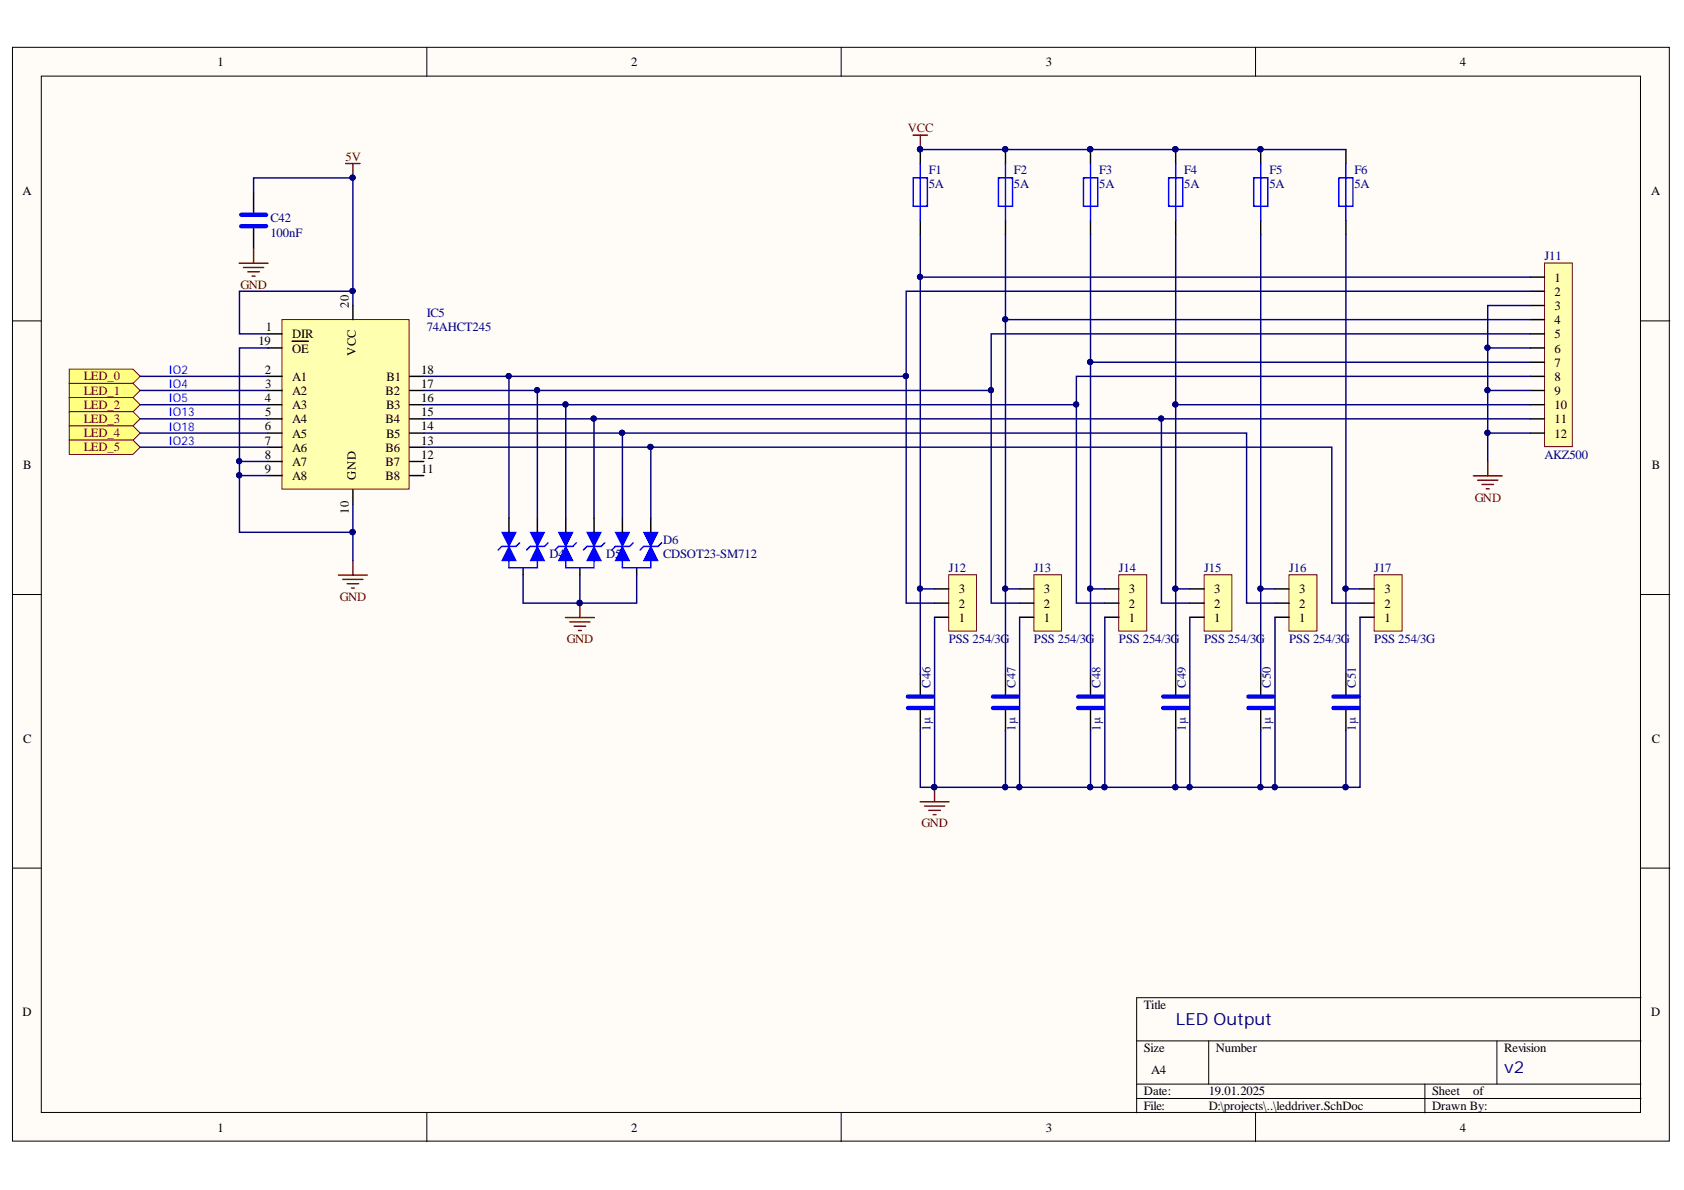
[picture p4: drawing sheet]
<svg xmlns="http://www.w3.org/2000/svg" width="297mm" height="210mm" viewBox="0 0 297 210" stroke-linecap="round" stroke-linejoin="round" font-family="sans-serif">
<defs><g id="words">
<g font-size="2.9" fill="#000080">
<text x="207.4" y="180.8">LED Output</text>
<text x="265.3" y="189.3">v2</text>
</g>
<g font-size="2.2">
<text x="38.3" y="11.7">1</text>
<text x="111.3" y="11.7">2</text>
<text x="184.5" y="11.7">3</text>
<text x="257.5" y="11.7">4</text>
<text x="4" y="34.5">A</text>
<text x="291.2" y="34.5">A</text>
<text x="274.2" y="49.7">1</text>
<text x="274.2" y="52.2">2</text>
<text x="46.9" y="58.4">1</text>
<text x="51.5" y="59.7">DIR</text>
<text x="61.5" y="54.3" transform="rotate(-90 61.5 54.3)">20</text>
<text x="274.2" y="54.7">3</text>
<text x="274.2" y="57.2">4</text>
<text x="274.2" y="59.7">5</text>
<text x="45.6" y="60.9">19</text>
<text x="46.7" y="65.9">2</text>
<text x="51.5" y="62.2">OE</text>
<text x="62.8" y="62.8" transform="rotate(-90 62.8 62.8)">VCC</text>
<text x="74.3" y="65.9">18</text>
<text x="274.2" y="62.2">6</text>
<text x="274.2" y="64.7">7</text>
<text x="46.7" y="70.9">4</text>
<text x="46.8" y="68.4">3</text>
<text x="51.5" y="67.2">A1</text>
<text x="51.5" y="69.7">A2</text>
<text x="68" y="69.7">B2</text>
<text x="68.2" y="67.2">B1</text>
<text x="74.3" y="70.9">16</text>
<text x="74.3" y="68.4">17</text>
<text x="274.2" y="67.2">8</text>
<text x="274.2" y="69.7">9</text>
<text x="46.7" y="75.9">6</text>
<text x="46.8" y="73.4">5</text>
<text x="51.5" y="72.2">A3</text>
<text x="51.5" y="74.7">A4</text>
<text x="51.5" y="77.2">A5</text>
<text x="68" y="74.7">B4</text>
<text x="68.1" y="77.2">B5</text>
<text x="68.1" y="72.2">B3</text>
<text x="74.3" y="75.9">14</text>
<text x="74.3" y="73.4">15</text>
<text x="274.2" y="72.2">10</text>
<text x="274.2" y="74.7">11</text>
<text x="274.2" y="77.2">12</text>
<text x="4.1" y="82.7">B</text>
<text x="46.7" y="78.4">7</text>
<text x="46.7" y="80.9">8</text>
<text x="46.7" y="83.4">9</text>
<text x="51.5" y="79.7">A6</text>
<text x="51.5" y="82.2">A7</text>
<text x="68" y="82.2">B7</text>
<text x="68" y="79.7">B6</text>
<text x="74.3" y="83.4">11</text>
<text x="74.3" y="80.9">12</text>
<text x="74.3" y="78.4">13</text>
<text x="291.3" y="82.7">B</text>
<text x="51.5" y="84.7">A8</text>
<text x="62.8" y="84.6" transform="rotate(-90 62.8 84.6)">GND</text>
<text x="68" y="84.7">B8</text>
<text x="61.5" y="90.7" transform="rotate(-90 61.5 90.7)">10</text>
<text x="169.1" y="107.2">2</text>
<text x="169.1" y="104.7">3</text>
<text x="184.1" y="107.2">2</text>
<text x="184.1" y="104.7">3</text>
<text x="199.1" y="107.2">2</text>
<text x="199.1" y="104.7">3</text>
<text x="214.2" y="107.2">2</text>
<text x="214.2" y="104.7">3</text>
<text x="229.2" y="107.2">2</text>
<text x="229.2" y="104.7">3</text>
<text x="244.2" y="107.2">2</text>
<text x="244.2" y="104.7">3</text>
<text x="169.1" y="109.7">1</text>
<text x="184.1" y="109.7">1</text>
<text x="199.1" y="109.7">1</text>
<text x="214.2" y="109.7">1</text>
<text x="229.2" y="109.7">1</text>
<text x="244.2" y="109.7">1</text>
<text x="4.1" y="131">C</text>
<text x="291.3" y="131">C</text>
<text x="4" y="179.2">D</text>
<text x="201.8" y="178">Title</text>
<text x="291.2" y="179.2">D</text>
<text x="201.8" y="185.6">Size</text>
<text x="214.5" y="185.6">Number</text>
<text x="265.3" y="185.6">Revision</text>
<text x="203" y="189.4">A4</text>
<text x="201.8" y="193.2">Date:</text>
<text x="201.8" y="195.8">File:</text>
<text x="213.2" y="193.2">19.01.2025</text>
<text x="213.2" y="195.8">D:\projects\..\leddriver.SchDoc</text>
<text x="252.6" y="193.2">Sheet</text>
<text x="252.6" y="195.8">Drawn By:</text>
<text x="259.9" y="193.2">of</text>
<text x="38.3" y="199.6">1</text>
<text x="111.3" y="199.6">2</text>
<text x="184.5" y="199.6">3</text>
<text x="257.5" y="199.6">4</text>
</g>
<g font-size="2.2" fill="#800000">
<text x="160.1" y="23.4">VCC</text>
<text x="60.9" y="28.4">5V</text>
<text x="42.4" y="51">GND</text>
<text x="14.8" y="67.1">LED_0</text>
<text x="14.8" y="69.6">LED_1</text>
<text x="14.8" y="72.1">LED_2</text>
<text x="14.8" y="74.6">LED_3</text>
<text x="14.8" y="77.1">LED_4</text>
<text x="14.8" y="79.6">LED_5</text>
<text x="260.1" y="88.5">GND</text>
<text x="60" y="106">GND</text>
<text x="100" y="113.5">GND</text>
<text x="162.6" y="145.9">GND</text>
</g>
<g font-size="2.2" fill="#000080">
<text x="163.8" y="30.7">F1</text>
<text x="163.8" y="33.2">5A</text>
<text x="178.9" y="30.7">F2</text>
<text x="178.9" y="33.2">5A</text>
<text x="193.9" y="30.7">F3</text>
<text x="193.9" y="33.2">5A</text>
<text x="208.9" y="30.7">F4</text>
<text x="208.9" y="33.2">5A</text>
<text x="223.9" y="30.7">F5</text>
<text x="223.9" y="33.2">5A</text>
<text x="238.9" y="30.7">F6</text>
<text x="238.9" y="33.2">5A</text>
<text x="47.7" y="41.7">100nF</text>
<text x="47.7" y="39.2">C42</text>
<text x="272.4" y="45.9">J11</text>
<text x="75.3" y="55.9">IC5</text>
<text x="75.3" y="58.4">74AHCT245</text>
<text x="272.4" y="80.9">AKZ500</text>
<text x="117" y="96">D6</text>
<text x="96.9" y="98.5">D4</text>
<text x="106.9" y="98.5">D5</text>
<text x="117" y="98.5">CDSOT23-SM712</text>
<text x="167.3" y="100.9">J12</text>
<text x="182.4" y="100.9">J13</text>
<text x="197.4" y="100.9">J14</text>
<text x="212.4" y="100.9">J15</text>
<text x="227.4" y="100.9">J16</text>
<text x="242.4" y="100.9">J17</text>
<text x="167.3" y="113.5">PSS 254/3G</text>
<text x="182.4" y="113.5">PSS 254/3G</text>
<text x="197.4" y="113.5">PSS 254/3G</text>
<text x="212.4" y="113.5">PSS 254/3G</text>
<text x="227.4" y="113.5">PSS 254/3G</text>
<text x="242.4" y="113.5">PSS 254/3G</text>
<text x="164.1" y="121.4" transform="rotate(-90 164.1 121.4)">C46</text>
<text x="179.1" y="121.4" transform="rotate(-90 179.1 121.4)">C47</text>
<text x="194.1" y="121.4" transform="rotate(-90 194.1 121.4)">C48</text>
<text x="209.1" y="121.4" transform="rotate(-90 209.1 121.4)">C49</text>
<text x="224.2" y="121.4" transform="rotate(-90 224.2 121.4)">C50</text>
<text x="239.2" y="121.4" transform="rotate(-90 239.2 121.4)">C51</text>
<text x="164.1" y="128.9" transform="rotate(-90 164.1 128.9)">1µ</text>
<text x="179.1" y="128.9" transform="rotate(-90 179.1 128.9)">1µ</text>
<text x="194.1" y="128.9" transform="rotate(-90 194.1 128.9)">1µ</text>
<text x="209.1" y="128.9" transform="rotate(-90 209.1 128.9)">1µ</text>
<text x="224.2" y="128.9" transform="rotate(-90 224.2 128.9)">1µ</text>
<text x="239.2" y="128.9" transform="rotate(-90 239.2 128.9)">1µ</text>
</g>
<g font-size="2.1" fill="#00f">
<text x="29.7" y="66">IO2</text>
<text x="29.7" y="68.4">IO4</text>
<text x="29.7" y="71">IO5</text>
<text x="29.7" y="73.4">IO13</text>
<text x="29.7" y="76">IO18</text>
<text x="29.7" y="78.4">IO23</text>
</g>
</g></defs>
<g fill="#fffcf8" stroke="#000" stroke-width=".18">
<path d="M2.2 8.3h292.2v193h-292.2z"/>
<path d="M7.3 13.4h282.1v182.8h-282.1z"/>
</g>
<g fill="none" stroke="#000" stroke-width=".18">
<path d="M75.3 8.3v5.1M148.4 8.3v5.1M221.5 8.3v5.1M2.2 56.6h5.1M289.5 56.6h5.1M2.2 104.9h5.1M289.5 104.9h5.1M2.2 153.1h5.1M289.5 153.1h5.1M289.5 176h-89v20.3M75.3 196.3v5.1M148.4 196.3v5.1"/>
<path d="M200.5 183.6h89M200.5 191.2h89M200.5 193.8h89M213.2 183.6v7.6M221.5 196.3v5.1M251.3 191.2v5.1M264 183.6v7.6"/>
</g>
<g fill="#ffff80" stroke="#800000" stroke-width=".18">
<path d="M12.2 65.1h11.3l1.2 1.3-1.2 1.3h-11.3z" fill-rule="evenodd"/>
<path d="M12.2 67.6h11.3l1.2 1.3-1.2 1.2h-11.3z" fill-rule="evenodd"/>
<path d="M12.2 70.1h11.3l1.2 1.3-1.2 1.3h-11.3z" fill-rule="evenodd"/>
<path d="M12.2 72.6h11.3l1.2 1.3-1.2 1.2h-11.3z" fill-rule="evenodd"/>
<path d="M12.2 75.1h11.3l1.2 1.3-1.2 1.3h-11.3z" fill-rule="evenodd"/>
<path d="M12.2 77.6h11.3l1.2 1.3-1.2 1.3h-11.3z" fill-rule="evenodd"/>
</g>
<path d="M49.7 56.4h22.5v29.9h-22.5z" fill="#ffffb0" stroke="#800000" stroke-width=".18"/>
<g fill="none" stroke="#000" stroke-width=".25">
<path d="M44.7 33.9v4M44.7 39.9v4M47.2 58.9h2.5M62.2 53.9v2.5M47.2 66.4h2.5M47.2 68.9h2.5M47.2 71.4h2.5M47.2 73.9h2.5M47.2 76.4h2.5M47.2 78.9h2.5M47.2 61.4h2.5M51.5 60.2h1.5"/>
<path d="M53.1 60.2h1.3M72.3 66.4h2.5M72.3 68.9h2.5M72.3 71.4h2.5M72.3 73.9h2.5M72.3 76.4h2.5M72.3 78.9h2.5M47.2 81.4h2.5M47.2 83.9h2.5M62.2 86.4v2.5M72.3 81.4h2.5M72.3 83.9h2.5"/>
</g>
<path d="M61 28.8h2.5M62.2 28.8v2.6M42.2 46.4h5.1M43 47.2h3.5M43.7 47.9h2M44.5 48.7h.5M44.7 43.9v2.5M62.2 98.9v2.5M59.7 101.4h5.1M60.5 102.2h3.5M61.2 103h2.1M62 103.7h.5" fill="none" stroke="#800000" stroke-width=".25"/>
<circle cx="62.2" cy="31.3" r=".46" fill="#000080" stroke="#000080" stroke-width=".18"/>
<path d="M42.5 39.9h4.4M42.5 37.9h4.4" fill="none" stroke="#00f" stroke-width=".76"/>
<path d="M89.8 96.4l1.2 2.5h-2.5z" fill="#00f"/>
<path d="M89.8 96.4l1.2 2.5h-2.5z" fill="none" stroke="#00f" stroke-width=".18"/>
<path d="M88.5 96.4l-.6 .6M91.7 95.7l-.7 .7h-2.5" fill="none" stroke="#00f" stroke-width=".25"/>
<path d="M88.5 93.9h2.5l-1.2 2.5z" fill="#00f"/>
<path d="M88.5 93.9h2.5l-1.2 2.5z" fill="none" stroke="#00f" stroke-width=".18"/>
<path d="M89.8 91.4v2.5" fill="none" stroke="#000" stroke-width=".25"/>
<path d="M94.8 96.4l1.2 2.5h-2.5z" fill="#00f"/>
<path d="M94.8 96.4l1.2 2.5h-2.5z" fill="none" stroke="#00f" stroke-width=".18"/>
<path d="M96.7 95.7l-.7 .7h-2.5l-.6 .6" fill="none" stroke="#00f" stroke-width=".25"/>
<path d="M93.5 93.9h2.5l-1.2 2.5z" fill="#00f"/>
<path d="M93.5 93.9h2.5l-1.2 2.5z" fill="none" stroke="#00f" stroke-width=".18"/>
<path d="M94.8 91.4v2.5M92.3 100.1v1.3" fill="none" stroke="#000" stroke-width=".25"/>
<path d="M89.8 98.9v1.2h5v-1.2" fill="none" stroke="#00f" stroke-width=".25"/>
<path d="M99.8 96.4l1.2 2.5h-2.5z" fill="#00f"/>
<path d="M99.8 96.4l1.2 2.5h-2.5z" fill="none" stroke="#00f" stroke-width=".18"/>
<path d="M101.7 95.7l-.7 .7h-2.5l-.6 .6" fill="none" stroke="#00f" stroke-width=".25"/>
<path d="M98.5 93.9h2.5l-1.2 2.5z" fill="#00f"/>
<path d="M98.5 93.9h2.5l-1.2 2.5z" fill="none" stroke="#00f" stroke-width=".18"/>
<path d="M99.8 91.4v2.5" fill="none" stroke="#000" stroke-width=".25"/>
<path d="M104.8 96.4l1.2 2.5h-2.5z" fill="#00f"/>
<path d="M104.8 96.4l1.2 2.5h-2.5z" fill="none" stroke="#00f" stroke-width=".18"/>
<path d="M106.7 95.7l-.7 .7h-2.5l-.6 .6" fill="none" stroke="#00f" stroke-width=".25"/>
<path d="M103.5 93.9h2.5l-1.2 2.5z" fill="#00f"/>
<path d="M103.5 93.9h2.5l-1.2 2.5z" fill="none" stroke="#00f" stroke-width=".18"/>
<path d="M104.8 91.4v2.5M102.3 100.1v1.3" fill="none" stroke="#000" stroke-width=".25"/>
<path d="M99.8 98.9v1.2h5v-1.2" fill="none" stroke="#00f" stroke-width=".25"/>
<path d="M109.8 96.4l1.2 2.5h-2.5z" fill="#00f"/>
<path d="M109.8 96.4l1.2 2.5h-2.5z" fill="none" stroke="#00f" stroke-width=".18"/>
<path d="M111.7 95.7l-.7 .7h-2.5l-.6 .6" fill="none" stroke="#00f" stroke-width=".25"/>
<path d="M108.5 93.9h2.5l-1.2 2.5z" fill="#00f"/>
<path d="M108.5 93.9h2.5l-1.2 2.5z" fill="none" stroke="#00f" stroke-width=".18"/>
<path d="M109.8 91.4v2.5" fill="none" stroke="#000" stroke-width=".25"/>
<path d="M114.8 96.4l1.2 2.5h-2.5z" fill="#00f"/>
<path d="M114.8 96.4l1.2 2.5h-2.5z" fill="none" stroke="#00f" stroke-width=".18"/>
<path d="M116 96.4h-2.5l-.6 .6M116.7 95.7l-.6 .7" fill="none" stroke="#00f" stroke-width=".25"/>
<path d="M113.5 93.9h2.5l-1.2 2.5z" fill="#00f"/>
<path d="M113.5 93.9h2.5l-1.2 2.5z" fill="none" stroke="#00f" stroke-width=".18"/>
<path d="M114.8 91.4v2.5M112.3 100.1v1.3" fill="none" stroke="#000" stroke-width=".25"/>
<path d="M109.8 98.9v1.2h5v-1.2" fill="none" stroke="#00f" stroke-width=".25"/>
<path d="M99.7 108.9h5.1M100.5 109.7h3.6M101.3 110.5h2M102 111.2h.5M102.3 106.4v2.5" fill="none" stroke="#800000" stroke-width=".25"/>
<circle cx="102.2" cy="106.4" r=".46" fill="#000080" stroke="#000080" stroke-width=".18"/>
<path d="M167.3 101.4h4.9v9.9h-4.9z" fill="#ffffb0" stroke="#800000" stroke-width=".18"/>
<path d="M164.8 108.9h2.5M164.8 106.4h2.5M164.8 103.9h2.5" fill="none" stroke="#000" stroke-width=".25"/>
<path d="M182.4 101.4h4.8v9.9h-4.8z" fill="#ffffb0" stroke="#800000" stroke-width=".18"/>
<path d="M179.8 108.9h2.6M179.8 106.4h2.6M179.8 103.9h2.6" fill="none" stroke="#000" stroke-width=".25"/>
<path d="M197.3 101.4h5v9.9h-5z" fill="#ffffb0" stroke="#800000" stroke-width=".18"/>
<path d="M194.9 108.9h2.5M194.9 106.4h2.5M194.9 103.9h2.5" fill="none" stroke="#000" stroke-width=".25"/>
<path d="M212.4 101.4h4.9v9.9h-4.9z" fill="#ffffb0" stroke="#800000" stroke-width=".18"/>
<path d="M209.9 108.9h2.5M209.9 106.4h2.5M209.9 103.9h2.5" fill="none" stroke="#000" stroke-width=".25"/>
<path d="M227.4 101.4h4.9v9.9h-4.9z" fill="#ffffb0" stroke="#800000" stroke-width=".18"/>
<path d="M224.9 108.9h2.5M224.9 106.4h2.5M224.9 103.9h2.5" fill="none" stroke="#000" stroke-width=".25"/>
<path d="M242.4 101.4h4.9v9.9h-4.9z" fill="#ffffb0" stroke="#800000" stroke-width=".18"/>
<path d="M239.9 108.9h2.5M239.9 106.4h2.5M239.9 103.9h2.5" fill="none" stroke="#000" stroke-width=".25"/>
<path d="M164.8 138.9v2.5M162.3 141.4h5.1M163.1 142.2h3.5M163.8 142.9h2.1M164.6 143.7h.5" fill="none" stroke="#800000" stroke-width=".25"/>
<circle cx="164.8" cy="138.8" r=".47" fill="#000080" stroke="#000080" stroke-width=".18"/>
<path d="M272.4 46.4h4.9v32.4h-4.9z" fill="#ffffb0" stroke="#800000" stroke-width=".18"/>
<g fill="none" stroke="#000" stroke-width=".25">
<path d="M162.3 26.4v2.5M162.3 38.9v2.5M177.4 26.4v2.5M177.4 38.9v2.5M192.4 26.4v2.5M192.4 38.9v2.5M207.4 26.4v2.5M207.4 38.9v2.5M222.4 26.4v2.5M222.4 38.9v2.5M237.4 26.4v2.5M237.4 38.9v2.5"/>
<path d="M269.9 48.9h2.5M269.9 51.4h2.5M269.9 53.9h2.5M269.9 56.4h2.5M269.9 58.9h2.5M269.9 61.4h2.5M269.9 63.9h2.5M269.9 66.4h2.5M269.9 68.9h2.5M269.9 71.4h2.5M269.9 73.9h2.5M269.9 76.4h2.5"/>
<path d="M162.3 118.9v4M177.4 118.9v4M192.4 118.9v4M207.4 118.9v4M222.4 118.9v4M237.4 118.9v4M162.3 124.9v4M177.4 124.9v4M192.4 124.9v4M207.4 124.9v4M222.4 124.9v4M237.4 124.9v4"/>
</g>
<path d="M161.1 23.8h2.5M162.3 23.8v2.6M259.9 83.9h5.1M260.6 84.7h3.6M261.4 85.5h2M262.2 86.2h.5M262.4 81.4v2.5" fill="none" stroke="#800000" stroke-width=".25"/>
<g fill="#000080" stroke="#000080" stroke-width=".18">
<circle cx="162.3" cy="26.3" r=".46"/>
<circle cx="177.3" cy="26.3" r=".46"/>
<circle cx="192.3" cy="26.3" r=".46"/>
<circle cx="207.3" cy="26.3" r=".46"/>
<circle cx="222.3" cy="26.3" r=".46"/>
<circle cx="62.2" cy="51.3" r=".46"/>
<circle cx="62.2" cy="93.9" r=".47"/>
<circle cx="42.2" cy="83.8" r=".46"/>
<circle cx="42.2" cy="81.3" r=".46"/>
<circle cx="62.2" cy="31.3" r=".46"/>
<circle cx="159.8" cy="66.3" r=".46"/>
<circle cx="89.7" cy="66.3" r=".46"/>
<circle cx="102.2" cy="106.4" r=".46"/>
<circle cx="114.7" cy="78.8" r=".46"/>
<circle cx="109.7" cy="76.3" r=".46"/>
<circle cx="104.7" cy="73.8" r=".46"/>
<circle cx="204.8" cy="73.8" r=".46"/>
<circle cx="224.8" cy="138.8" r=".46"/>
<circle cx="209.8" cy="138.8" r=".46"/>
<circle cx="194.8" cy="138.8" r=".47"/>
<circle cx="179.8" cy="138.8" r=".46"/>
<circle cx="262.4" cy="61.3" r=".46"/>
<circle cx="262.4" cy="68.8" r=".46"/>
<circle cx="262.4" cy="76.3" r=".46"/>
<circle cx="94.7" cy="68.8" r=".46"/>
<circle cx="162.3" cy="48.8" r=".46"/>
<circle cx="177.3" cy="56.3" r=".46"/>
<circle cx="192.3" cy="63.8" r=".46"/>
<circle cx="207.3" cy="71.3" r=".46"/>
<circle cx="162.3" cy="103.8" r=".46"/>
<circle cx="177.3" cy="103.8" r=".46"/>
<circle cx="164.8" cy="138.8" r=".47"/>
<circle cx="177.3" cy="138.8" r=".46"/>
<circle cx="192.3" cy="138.8" r=".47"/>
<circle cx="207.3" cy="138.8" r=".47"/>
<circle cx="222.3" cy="138.8" r=".46"/>
<circle cx="237.3" cy="138.8" r=".47"/>
<circle cx="192.3" cy="103.8" r=".46"/>
<circle cx="207.3" cy="103.8" r=".46"/>
<circle cx="222.3" cy="103.8" r=".46"/>
<circle cx="237.3" cy="103.8" r=".46"/>
<circle cx="174.8" cy="68.8" r=".46"/>
<circle cx="99.7" cy="71.3" r=".46"/>
<circle cx="189.8" cy="71.3" r=".46"/>
</g>
<path d="M161.1 31.4h2.5v5h-2.5zM162.3 28.9v10M176.1 31.4h2.5v5h-2.5zM177.4 28.9v10M191.1 31.4h2.5v5h-2.5zM192.4 28.9v10M206.1 31.4h2.5v5h-2.5zM207.4 28.9v10M221.1 31.4h2.5v5h-2.5zM222.4 28.9v10M236.2 31.4h2.4v5h-2.4zM237.4 28.9v10" fill="none" stroke="#00f" stroke-width=".25"/>
<g fill="none" stroke="#000080" stroke-width=".25">
<path d="M44.7 33.9v-2.5h17.5v20M162.3 26.4h75.1M62.2 53.9v-2.5h-20v7.5h5M162.3 41.4v62.5h2.5M162.3 48.9h107.6M177.4 41.4v62.5h2.4M177.4 56.4h92.5M192.4 41.4v62.5h2.5M207.4 41.4v62.5h2.5M222.4 41.4v62.5h2.5M237.4 41.4v62.5h2.5M269.9 51.4h-110.1v15"/>
<path d="M269.9 53.9h-7.5v27.5M269.9 58.9h-95.1v47.5h5M24.7 66.4h22.5M24.7 68.9h22.5M24.7 71.4h22.5M24.7 73.9h22.5M24.7 76.4h22.5M24.7 78.9h22.5M47.2 61.4h-5v32.5h20v-5M74.8 76.4h145.1v30h5M74.8 68.9h20v22.5M74.8 73.9h30v17.5"/>
<path d="M74.8 78.9h40v12.5M74.8 71.4h25v20M74.8 66.4h15M94.8 68.9h80M99.8 71.4h90.1M104.8 73.9h100.1v32.5h5M109.8 76.4v15M114.8 78.9h120.1v27.5h5M192.4 63.9h77.5M204.9 73.9h65M207.4 71.4h62.5M262.4 68.9h7.5"/>
<path d="M262.4 76.4h7.5M262.4 61.4h7.5M269.9 66.4h-80v40h5M42.2 83.9h5M42.2 81.4h5M62.2 93.9v5M89.8 91.4v-25h70v40h5M92.3 101.4v5h10v-5M112.3 101.4v5h-10M162.3 103.9v15M164.8 108.9v30h75.1v-30M177.4 103.9v15"/>
<path d="M179.8 108.9v30M192.4 103.9v15M194.9 108.9v30M207.4 103.9v15M209.9 108.9v30M222.4 103.9v15M224.9 108.9v30M237.4 103.9v15M162.3 128.9v10h2.5M177.4 128.9v10M192.4 128.9v10M207.4 128.9v10"/>
<path d="M222.4 128.9v10M237.4 128.9v10"/>
</g>
<path d="M160.1 124.9h4.4M160.1 122.9h4.4M175.1 124.9h4.4M175.1 122.9h4.4M190.2 124.9h4.4M190.2 122.9h4.4M205.2 124.9h4.4M205.2 122.9h4.4M220.2 124.9h4.4M220.2 122.9h4.4M235.2 124.9h4.4M235.2 122.9h4.4" fill="none" stroke="#00f" stroke-width=".76"/>
<use href="#words"/>
</svg>
